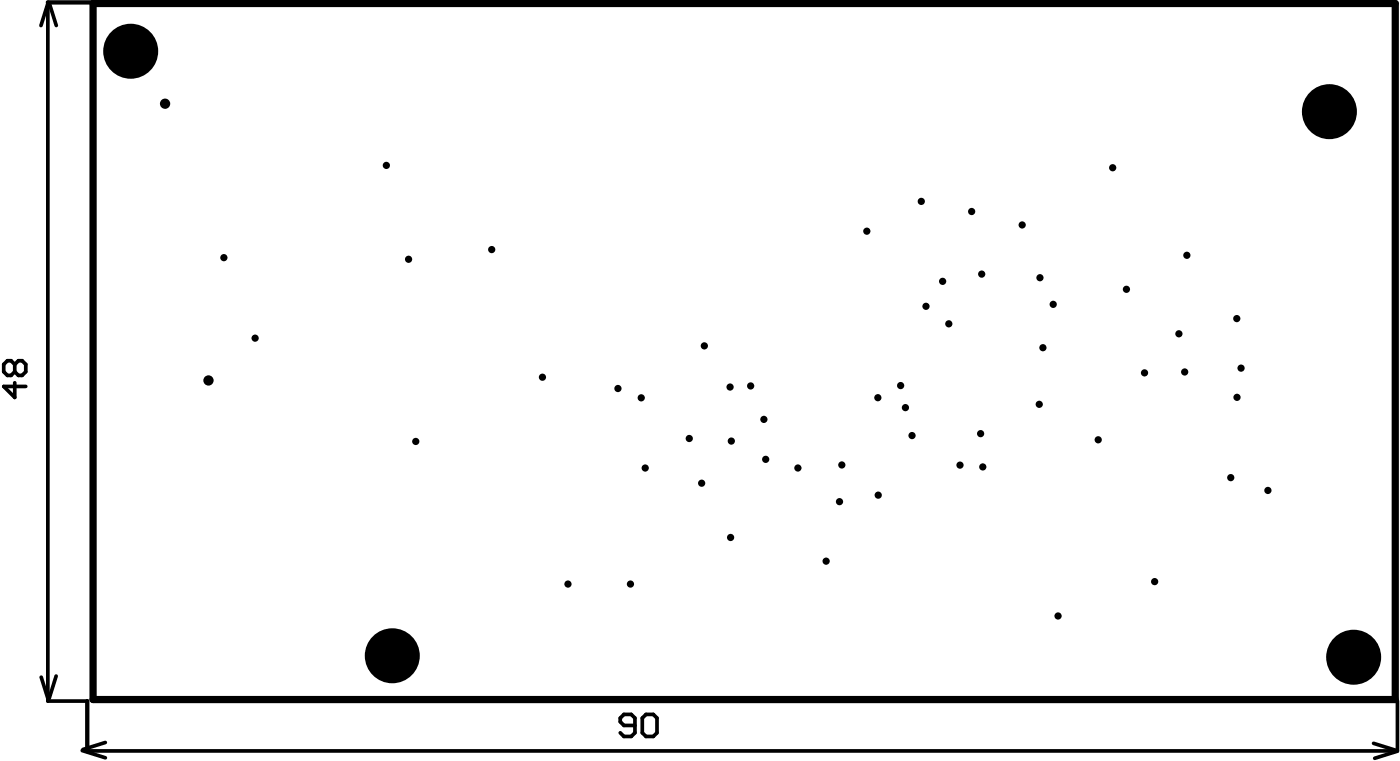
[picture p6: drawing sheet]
<svg xmlns="http://www.w3.org/2000/svg" width="322mm" height="175mm" viewBox="0 0 322 175" stroke-linecap="round" stroke-linejoin="round" font-family="sans-serif">
<g fill="none" stroke="#000" stroke-width=".85">
<path d="M11 .6v160.6h9.1M11.1 .6l-1.7 5.3M11.3 .7l1.6 5.2M3.4 88v3.4l-2.5-2.5h5M3.4 83.8v1.7M3.4 83.8l-.9-.9h-.8l-.8 .9v1.7l.8 .8h.8l.9-.8M3.4 83.8l.8-.9h.9l.8 .9v1.7l-.8 .8h-.9l-.8-.8M9.5 155.7l1.6 5.1M12.9 155.4l-1.6 5.2M18.9 172.6l5.3 1.6M24.2 170.7l-5.1 1.6M146.1 166.8h-2.6l-.8-.8v-.9l.8-.8h1.7l.9 .8v3.4l-.9 .8h-1.7l-.8-.8"/>
<path d="M147.8 165.1l.8-.8h1.7l.8 .8v3.4l-.8 .8h-1.7l-.8-.8zM316 170.9l5.2 1.6M321.4 172.7l-5.1 1.7M321.5 161.1v11.6h-301.4"/>
</g>
<path d="M11 .6h14M20.1 161.2v11.5" fill="none" stroke="#000" stroke-width="1"/>
<path d="M21.4 .8h299.6v160h-299.6z" fill="none" stroke="#000" stroke-width="1.7"/>
<g fill="#000">
<circle cx="30.1" cy="11.8" r="6.3"/>
<circle cx="38" cy="23.8" r="1.18"/>
<circle cx="88.9" cy="38" r=".83"/>
<circle cx="256" cy="38.6" r=".83"/>
<circle cx="305.8" cy="25.7" r="6.3"/>
<circle cx="51.5" cy="59.2" r=".83"/>
<circle cx="94" cy="59.6" r=".83"/>
<circle cx="113.1" cy="57.4" r=".83"/>
<circle cx="199.4" cy="53.2" r=".83"/>
<circle cx="212" cy="46.3" r=".83"/>
<circle cx="223.5" cy="48.6" r=".83"/>
<circle cx="235.2" cy="51.7" r=".83"/>
<circle cx="273.1" cy="58.7" r=".83"/>
<circle cx="58.7" cy="77.8" r=".83"/>
<circle cx="162" cy="79.5" r=".83"/>
<circle cx="213" cy="70.4" r=".83"/>
<circle cx="216.9" cy="64.7" r=".83"/>
<circle cx="218.3" cy="74.5" r=".83"/>
<circle cx="225.9" cy="63" r=".83"/>
<circle cx="239.3" cy="63.9" r=".83"/>
<circle cx="239.9" cy="80" r=".83"/>
<circle cx="242.3" cy="70" r=".83"/>
<circle cx="259.1" cy="66.5" r=".83"/>
<circle cx="271.2" cy="76.8" r=".83"/>
<circle cx="284.5" cy="73.3" r=".83"/>
<circle cx="48" cy="87.5" r="1.18"/>
<circle cx="124.8" cy="86.7" r=".83"/>
<circle cx="142.2" cy="89.3" r=".83"/>
<circle cx="147.5" cy="91.5" r=".83"/>
<circle cx="168" cy="89" r=".83"/>
<circle cx="172.7" cy="88.7" r=".83"/>
<circle cx="175.7" cy="96.4" r=".83"/>
<circle cx="202" cy="91.4" r=".83"/>
<circle cx="207.2" cy="88.7" r=".83"/>
<circle cx="208.3" cy="93.7" r=".83"/>
<circle cx="225.6" cy="99.7" r=".83"/>
<circle cx="239.1" cy="93" r=".83"/>
<circle cx="263.3" cy="85.7" r=".83"/>
<circle cx="272.6" cy="85.5" r=".83"/>
<circle cx="284.6" cy="91.4" r=".83"/>
<circle cx="285.5" cy="84.6" r=".83"/>
<circle cx="95.7" cy="101.5" r=".83"/>
<circle cx="148.4" cy="107.6" r=".83"/>
<circle cx="158.6" cy="100.8" r=".83"/>
<circle cx="161.4" cy="111.1" r=".83"/>
<circle cx="168.2" cy="101.4" r=".83"/>
<circle cx="176.2" cy="105.6" r=".83"/>
<circle cx="183.6" cy="107.6" r=".83"/>
<circle cx="193.1" cy="115.3" r=".83"/>
<circle cx="193.7" cy="106.9" r=".83"/>
<circle cx="202" cy="113.9" r=".83"/>
<circle cx="209.8" cy="100.2" r=".83"/>
<circle cx="220.9" cy="106.9" r=".83"/>
<circle cx="226.1" cy="107.4" r=".83"/>
<circle cx="252.7" cy="101.1" r=".83"/>
<circle cx="283.2" cy="109.8" r=".83"/>
<circle cx="291.7" cy="112.8" r=".83"/>
<circle cx="130.7" cy="134.3" r=".83"/>
<circle cx="145" cy="134.3" r=".83"/>
<circle cx="168.1" cy="123.6" r=".83"/>
<circle cx="190.1" cy="129" r=".83"/>
<circle cx="265.6" cy="133.7" r=".83"/>
<circle cx="90.3" cy="150.8" r="6.3"/>
<circle cx="243.4" cy="141.6" r=".83"/>
<circle cx="311.4" cy="151.1" r="6.3"/>
</g>
</svg>
